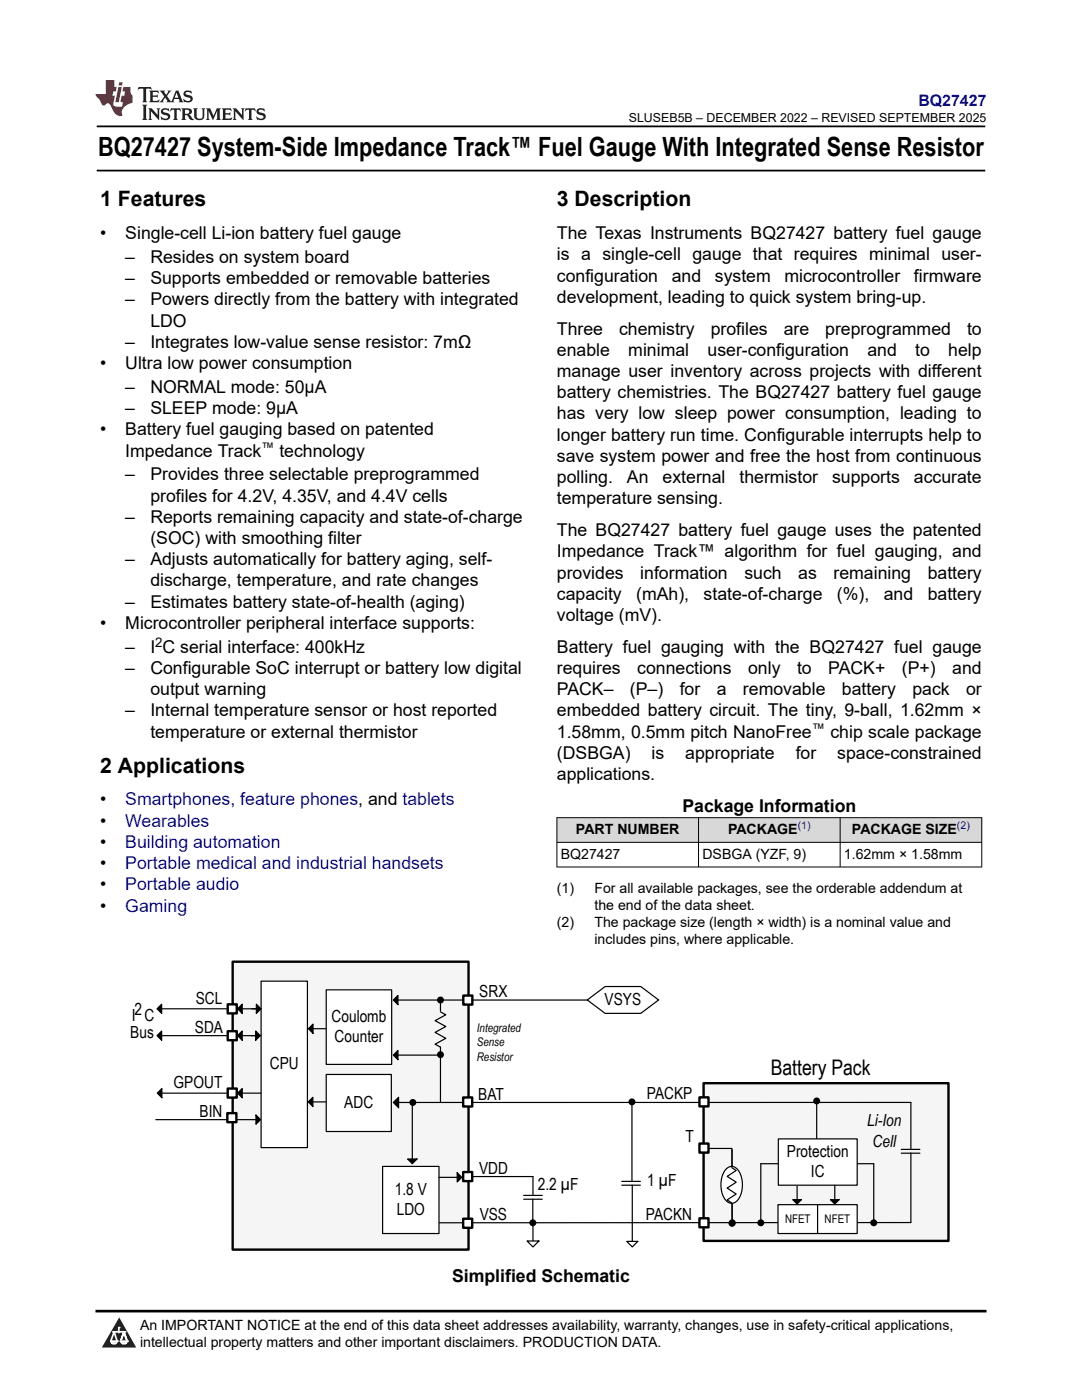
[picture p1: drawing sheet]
<svg xmlns="http://www.w3.org/2000/svg" width="216mm" height="279mm" viewBox="0 0 216 279" stroke-linecap="round" stroke-linejoin="round" font-family="sans-serif">
<defs><g id="words">
<text font-size="5.3" x="19.6" y="31.2">BQ27427 System-Side Impedance Track™ Fuel Gauge With Integrated Sense Resistor</text>
<text font-size="4.3" x="153.8" y="214.5">Battery Pack</text>
<g font-size="4.2">
<text x="20" y="41.2">1 Features</text>
<text x="111.1" y="41.2">3 Description</text>
<text x="20" y="154.2">2 Applications</text>
</g>
<g font-size="3.5">
<text x="20" y="47.7">•</text>
<text x="25" y="47.7">Single-cell Li-ion battery fuel gauge</text>
<text x="111.1" y="47.7">The Texas Instruments BQ27427 battery fuel gauge</text>
<text x="25" y="52.5">–</text>
<text x="30" y="52.5">Resides on system board</text>
<text x="111.1" y="52">is a single-cell gauge that requires minimal user-</text>
<text x="25" y="56.7">–</text>
<text x="30" y="56.7">Supports embedded or removable batteries</text>
<text x="111.1" y="56.2">configuration</text>
<text x="134" y="56.2">and</text>
<text x="142.6" y="56.2">system</text>
<text x="156.5" y="56.2">microcontroller</text>
<text x="182.4" y="56.2">firmware</text>
<text x="25" y="61">–</text>
<text x="30" y="61">Powers directly from the battery with integrated</text>
<text x="30" y="65.2">LDO</text>
<text x="111.1" y="60.4">development, leading to quick system bring-up.</text>
<text x="25" y="69.4">–</text>
<text x="30" y="69.4">Integrates low-value sense resistor: 7mΩ</text>
<text x="111.1" y="71">enable</text>
<text x="111.1" y="66.8">Three</text>
<text x="123.5" y="66.8">chemistry</text>
<text x="125.4" y="71">minimal</text>
<text x="141.2" y="71">user-configuration</text>
<text x="141.8" y="66.8">profiles</text>
<text x="156.4" y="66.8">are</text>
<text x="164.7" y="66.8">preprogrammed</text>
<text x="173.1" y="71">and</text>
<text x="182.6" y="71">to</text>
<text x="189.2" y="71">help</text>
<text x="193" y="66.8">to</text>
<text x="20" y="73.7">•</text>
<text x="25" y="73.7">Ultra low power consumption</text>
<text x="111.1" y="75.2">manage user inventory across projects with different</text>
<text x="25" y="78.4">–</text>
<text x="25" y="82.6">–</text>
<text x="30" y="78.4">NORMAL mode: 50µA</text>
<text x="30" y="82.6">SLEEP mode: 9µA</text>
<text x="111.1" y="83.7">has very low sleep power consumption, leading to</text>
<text x="111.1" y="79.5">battery chemistries. The BQ27427 battery fuel gauge</text>
<text x="20" y="86.9">•</text>
<text x="25" y="86.9">Battery fuel gauging based on patented</text>
<text x="111.1" y="87.9">longer battery run time. Configurable interrupts help to</text>
<text x="25" y="95.9">–</text>
<text x="25" y="91.1">Impedance Track</text>
<text x="30" y="95.9">Provides three selectable preprogrammed</text>
<text x="55.7" y="91.1">technology</text>
<text x="111.1" y="92.2">save system power and free the host from continuous</text>
<text x="30" y="100.1">profiles for 4.2V, 4.35V, and 4.4V cells</text>
<text x="111.1" y="100.6">temperature sensing.</text>
<text x="111.1" y="96.4">polling.</text>
<text x="125.1" y="96.4">An</text>
<text x="132.2" y="96.4">external</text>
<text x="147.6" y="96.4">thermistor</text>
<text x="166" y="96.4">supports</text>
<text x="182.4" y="96.4">accurate</text>
<text x="25" y="104.3">–</text>
<text x="30" y="104.3">Reports remaining capacity and state-of-charge</text>
<text x="111.1" y="107">The BQ27427 battery fuel gauge uses the patented</text>
<text x="25" y="112.8">–</text>
<text x="30" y="108.6">(SOC) with smoothing filter</text>
<text x="30" y="112.8">Adjusts automatically for battery aging, self-</text>
<text x="111.1" y="111.2">Impedance Track™ algorithm for fuel gauging, and</text>
<text x="30" y="117">discharge, temperature, and rate changes</text>
<text x="111.1" y="115.5">provides</text>
<text x="111.1" y="119.7">capacity</text>
<text x="126.9" y="119.7">(mAh),</text>
<text x="127.8" y="115.5">information</text>
<text x="140.4" y="119.7">state-of-charge</text>
<text x="148.5" y="115.5">such</text>
<text x="159.3" y="115.5">as</text>
<text x="166.3" y="115.5">remaining</text>
<text x="167" y="119.7">(%),</text>
<text x="176.4" y="119.7">and</text>
<text x="185.1" y="115.5">battery</text>
<text x="185.1" y="119.7">battery</text>
<text x="20" y="125.5">•</text>
<text x="25" y="121.3">–</text>
<text x="25" y="125.5">Microcontroller peripheral interface supports:</text>
<text x="30" y="121.3">Estimates battery state-of-health (aging)</text>
<text x="111.1" y="123.9">voltage (mV).</text>
<text x="25" y="130.3">–</text>
<text x="30" y="130.3">I C serial interface: 400kHz</text>
<text x="111.1" y="130.3">Battery fuel gauging with the BQ27427 fuel gauge</text>
<text x="25" y="134.5">–</text>
<text x="30" y="134.5">Configurable SoC interrupt or battery low digital</text>
<text x="111.1" y="134.5">requires</text>
<text x="127.2" y="134.5">connections</text>
<text x="149.3" y="134.5">only</text>
<text x="159" y="134.5">to</text>
<text x="165.3" y="134.5">PACK+</text>
<text x="180" y="134.5">(P+)</text>
<text x="190" y="134.5">and</text>
<text x="25" y="143">–</text>
<text x="30" y="138.7">output warning</text>
<text x="30" y="143">Internal temperature sensor or host reported</text>
<text x="111.1" y="143">embedded battery circuit. The tiny, 9-ball, 1.62mm ×</text>
<text x="111.1" y="138.7">PACK–</text>
<text x="125.7" y="138.7">(P–)</text>
<text x="135.6" y="138.7">for</text>
<text x="143" y="138.7">a</text>
<text x="148.3" y="138.7">removable</text>
<text x="168" y="138.7">battery</text>
<text x="182" y="138.7">pack</text>
<text x="192.8" y="138.7">or</text>
<text x="30" y="147.2">temperature or external thermistor</text>
<text x="111.1" y="147.2">1.58mm, 0.5mm pitch NanoFree</text>
<text x="165.7" y="147.2">chip scale package</text>
<text x="111.1" y="151.4">(DSBGA)</text>
<text x="111.1" y="155.7">applications.</text>
<text x="130" y="151.4">is</text>
<text x="136.7" y="151.4">appropriate</text>
<text x="158.8" y="151.4">for</text>
<text x="167.1" y="151.4">space-constrained</text>
<text x="20" y="160.8">•</text>
<text x="20" y="165">•</text>
<text x="136.2" y="162">Package Information</text>
<text x="20" y="169.2">•</text>
<text x="20" y="173.5">•</text>
<text x="20" y="177.7">•</text>
<text x="20" y="181.9">•</text>
<text x="90.2" y="255.8">Simplified Schematic</text>
</g>
<g font-size="3.5" fill="#00f">
<text x="25" y="160.8">Smartphones, feature phones, and tablets</text>
<text x="25" y="165">Wearables</text>
<text x="25" y="169.2">Building automation</text>
<text x="25" y="173.5">Portable medical and industrial handsets</text>
<text x="25" y="177.7">Portable audio</text>
<text x="25" y="181.9">Gaming</text>
</g>
<g font-size="3.3">
<text x="26.3" y="203.7">I C</text>
<text x="26.8" y="202.5">2</text>
<text x="39.1" y="200.3">SCL</text>
<text x="66.2" y="204">Coulomb</text>
<text x="95.6" y="199.1">SRX</text>
<text x="120.7" y="200.6">VSYS</text>
<text x="26" y="207.2">Bus</text>
<text x="38.9" y="206.1">SDA</text>
<text x="66.8" y="208">Counter</text>
<text x="53.8" y="213.4">CPU</text>
<text x="34.7" y="217.2">GPOUT</text>
<text x="68.7" y="221.1">ADC</text>
<text x="95.4" y="219.4">BAT</text>
<text x="129.1" y="219.3">PACKP</text>
<text x="39.8" y="222.8">BIN</text>
<text x="136.8" y="227.9">T</text>
<text x="173" y="224.8">Li-Ion</text>
<text x="157" y="230.9">Protection</text>
<text x="174.1" y="228.8">Cell</text>
<text x="78.8" y="238.5">1.8 V</text>
<text x="95.6" y="234.3">VDD</text>
<text x="107.3" y="237.5">2.2 µF</text>
<text x="129.1" y="236.7">1 µF</text>
<text x="161.8" y="234.9">IC</text>
<text x="79.2" y="242.5">LDO</text>
<text x="95.7" y="243.5">VSS</text>
<text x="128.9" y="243.5">PACKN</text>
</g>
<text font-size="3.2" fill="#00f" x="183.3" y="21.1">BQ27427</text>
<g font-size="2.8">
<text x="114.9" y="166.5">PART NUMBER</text>
<text x="145.3" y="166.5">PACKAGE</text>
<text x="170" y="166.5">PACKAGE SIZE</text>
<text x="111.9" y="171.4">BQ27427</text>
<text x="140.2" y="171.4">DSBGA (YZF, 9)</text>
<text x="168.4" y="171.4">1.62mm × 1.58mm</text>
<text x="111.1" y="178.2">(1)</text>
<text x="118.6" y="178.2">For all available packages, see the orderable addendum at</text>
<text x="111.1" y="185">(2)</text>
<text x="118.6" y="181.6">the end of the data sheet.</text>
<text x="118.6" y="185">The package size (length × width) is a nominal value and</text>
<text x="118.6" y="188.3">includes pins, where applicable.</text>
<text x="27.9" y="265.5">An IMPORTANT NOTICE at the end of this data sheet addresses availability, warranty, changes, use in safety-critical applications,</text>
<text x="27.9" y="268.9">intellectual property matters and other important disclaimers. PRODUCTION DATA.</text>
</g>
<g font-size="2.6">
<text x="52.1" y="90.3">™</text>
<text x="31" y="129.1">2</text>
<text x="162" y="146.4">™</text>
</g>
<text font-size="2.5" x="125.5" y="24.3">SLUSEB5B – DECEMBER 2022 – REVISED SEPTEMBER 2025</text>
<g font-size="2.4">
<text x="95.1" y="206">Integrated</text>
<text x="95.1" y="208.8">Sense</text>
<text x="95.1" y="211.7">Resistor</text>
<text x="156.6" y="244">NFET</text>
<text x="164.5" y="244">NFET</text>
</g>
<g font-size="2.1" fill="#00f">
<text x="159.2" y="165.5">(1)</text>
<text x="191" y="165.5">(2)</text>
</g>
</g></defs>
<path d="M19.3 25.2h177.3M19.3 34h177.3" fill="none" stroke="#000" stroke-width=".35"/>
<g fill="#d8d8d8">
<path d="M111.1 163.2h84.8v4.9h-84.8z" fill-rule="evenodd"/>
<path d="M111.2 163.2h28.1v4.8h-28.1z" fill-rule="evenodd"/>
<path d="M139.4 163.2h28.2v4.8h-28.2z" fill-rule="evenodd"/>
<path d="M167.7 163.2h28.1v4.8h-28.1z" fill-rule="evenodd"/>
</g>
<path d="M111.1 163.2h84.9M111.1 168.1h84.9M111.1 173h84.9M111.1 163.1v10M139.4 163.1v10M167.6 163.1v10M195.9 163.1v10" fill="none" stroke="#000" stroke-width=".2"/>
<path d="M140.4 216.2h48.9v31.4h-48.9z" fill-rule="evenodd" fill="#f5f5f5"/>
<path d="M140.4 216.2h48.9v31.4h-48.9z" fill="none" stroke="#000" stroke-width=".48"/>
<path d="M163 220.2v7.8" fill="none" stroke="#000" stroke-width=".24"/>
<circle cx="163" cy="219.7" r=".69" fill="#000"/>
<path d="M46.4 191.9h47.1v57.5h-47.1z" fill-rule="evenodd" fill="#f5f5f5"/>
<path d="M46.4 191.9h47.1v57.5h-47.1z" fill="none" stroke="#000" stroke-width=".48"/>
<path d="M79.4 209.7v1.8l-.9-.9zM79.4 210.6h8.5M151.8 232.2h22.5M158.2 239.4h1.7l-.8 .9zM159.1 236.5v2.9M181.8 220h-98.9M146.1 243.5v-14.1v14.2M181.8 244h-94.2" fill="none" stroke="#000" stroke-width=".24"/>
<g fill="#000">
<path d="M79.4 209.7v1.8l-.9-.9zM158.2 239.4h1.7l-.8 .9z"/>
<circle cx="82.4" cy="220" r=".69"/>
<circle cx="146.1" cy="244.1" r=".69"/>
<circle cx="146.1" cy="244" r=".69"/>
</g>
<path d="M92.4 243.2h1.8v1.8h-1.8z" fill-rule="evenodd" fill="#fff"/>
<path d="M92.4 243.2h1.8v1.8h-1.8z" fill="none" stroke="#000" stroke-width=".48"/>
<path d="M92.4 233.9h1.8v1.8h-1.8z" fill-rule="evenodd" fill="#fff"/>
<path d="M92.4 233.9h1.8v1.8h-1.8z" fill="none" stroke="#000" stroke-width=".48"/>
<path d="M92.4 219h1.8v1.8h-1.8z" fill-rule="evenodd" fill="#fff"/>
<path d="M92.4 219h1.8v1.8h-1.8z" fill="none" stroke="#000" stroke-width=".48"/>
<path d="M45.4 200.4h1.8v1.8h-1.8z" fill-rule="evenodd" fill="#fff"/>
<path d="M45.4 200.4h1.8v1.8h-1.8z" fill="none" stroke="#000" stroke-width=".48"/>
<path d="M45.4 205.8h1.8v1.8h-1.8z" fill-rule="evenodd" fill="#fff"/>
<path d="M45.4 205.8h1.8v1.8h-1.8z" fill="none" stroke="#000" stroke-width=".48"/>
<path d="M45.4 217.2h1.8v1.9h-1.8z" fill-rule="evenodd" fill="#fff"/>
<path d="M45.4 217.2h1.8v1.9h-1.8z" fill="none" stroke="#000" stroke-width=".48"/>
<path d="M139.6 243.1h1.8v1.8h-1.8z" fill-rule="evenodd" fill="#fff"/>
<path d="M139.6 243.1h1.8v1.8h-1.8z" fill="none" stroke="#000" stroke-width=".48"/>
<path d="M139.6 219h1.8v1.8h-1.8z" fill-rule="evenodd" fill="#fff"/>
<path d="M139.6 219h1.8v1.8h-1.8z" fill="none" stroke="#000" stroke-width=".48"/>
<path d="M126.2 236.5v11.2M105.2 247.7h2.3l-1.2 1.2zM106.3 244.6v3.1M125.1 247.7h2.2l-1.1 1.2z" fill="none" stroke="#000" stroke-width=".24"/>
<path d="M76.3 232.8h11.3v13.4h-11.3z" fill-rule="evenodd" fill="#fff"/>
<path d="M76.3 232.8h11.3v13.4h-11.3z" fill="none" stroke="#000" stroke-width=".24"/>
<path d="M52.1 195.8h9.2v33.2h-9.2z" fill-rule="evenodd" fill="#fff"/>
<path d="M52.1 195.8h9.2v33.2h-9.2z" fill="none" stroke="#000" stroke-width=".24"/>
<path d="M155.3 227.3h15.7v9.2h-15.7z" fill-rule="evenodd" fill="#fff"/>
<path d="M155.3 227.3h15.7v9.2h-15.7z" fill="none" stroke="#000" stroke-width=".24"/>
<path d="M155.2 240.4h7.9v5.8h-7.9z" fill-rule="evenodd" fill="#fff"/>
<path d="M155.2 240.4h7.9v5.8h-7.9z" fill="none" stroke="#000" stroke-width=".24"/>
<path d="M163.1 240.4h7.9v5.8h-7.9z" fill-rule="evenodd" fill="#fff"/>
<path d="M163.1 240.4h7.9v5.8h-7.9z" fill="none" stroke="#000" stroke-width=".24"/>
<path d="M145.1 233.2a1.65 1.65 0 0 1 2.6 1 5.3 5.3 0 0 1-.8 5.6 1.65 1.65 0 0 1-2.6-1 5.3 5.3 0 0 1 .8-5.6z" fill-rule="evenodd" fill="#fff"/>
<g fill="none" stroke="#000" stroke-width=".24">
<path d="M79.4 198.7v1.8l-.9-.9zM79.4 199.6h38.1M32.3 200.4v1.8l-1-.9zM32.3 205.8v1.8l-1-.9zM32.3 201.3h13M32.3 206.7h13M32.3 217.2v1.9l-.9-.9zM32.3 218.2h13M48.3 217.2v1.9l-.9-.9zM48.3 200.4v1.8l-.9-.9zM48.3 205.8v1.8l-.9-.9zM48.3 201.3h3.8"/>
<path d="M48.3 206.7h3.8M48.3 218.2h3.8M51 205.8l.9 .9-.9 .9zM51.2 200.4l.9 .9-.9 .9zM62.4 219v1.8l-.9-.9zM62.4 219.9h3.1M62.5 204.4v1.8l-1-.9zM62.5 205.3h2.9M87.9 200.1v1.7M87.9 211v9M87.9 201.9l1.1 .6-2.2 1.2 2.2 1.2-2.2 1.1 2.2 1.2-2.2 1.2 1.1 .6M78.5 220l1-1v2.1z"/>
<path d="M79.5 220h2.2M81.3 231.3h1.9l-.9 .9zM82.3 220.5v10.8M87.6 235h3.6M91.2 234l.9 1-.9 .9zM104.5 239.3h3.7M104.5 238.6h3.7M106.3 239.3v4.2M124.1 236.5h3.7M124.1 235.8h3.7M126.1 220.4v15.4M140.4 229.2h5.7"/>
<path d="M145.1 233.2a1.65 1.65 0 0 1 2.6 1 5.3 5.3 0 0 1-.8 5.6 1.65 1.65 0 0 1-2.6-1 5.3 5.3 0 0 1 .8-5.6zM146 233l.9 .6-1.8 1.2 1.8 1.1-1.8 1.2 1.8 1.2-1.8 1.2 .9 .6M151.8 232.2v11.3M165.7 239.4h1.7l-.8 .9zM166.6 236.5v2.9M174.3 232.2v11.3M179.8 230.1h3.8M179.8 229.4h3.8M181.8 220v9.4M181.8 230.1v13.9"/>
</g>
<g fill="#000">
<path d="M32.3 200.4v1.8l-1-.9zM32.3 205.8v1.8l-1-.9zM32.3 217.2v1.9l-.9-.9zM48.3 217.2v1.9l-.9-.9zM48.3 200.4v1.8l-.9-.9zM48.3 205.8v1.8l-.9-.9zM51 205.8l.9 .9-.9 .9zM51.2 200.4l.9 .9-.9 .9zM62.5 204.4v1.8l-1-.9zM79.4 198.7v1.8l-.9-.9zM62.4 219v1.8l-.9-.9zM78.5 220l1-1v2.1z"/>
<path d="M81.3 231.3h1.9l-.9 .9zM91.2 234l.9 1-.9 .9zM165.7 239.4h1.7l-.8 .9z"/>
<circle cx="87.9" cy="199.6" r=".69"/>
<circle cx="87.9" cy="210.5" r=".69"/>
<circle cx="126.1" cy="219.9" r=".69"/>
<circle cx="106.3" cy="244" r=".69"/>
<circle cx="151.8" cy="244" r=".69"/>
<circle cx="174.3" cy="244" r=".69"/>
</g>
<path d="M117.2 199.6l3.5-2.7h7.2l3.5 2.7-3.5 2.6h-7.2z" fill-rule="evenodd" fill="#fff"/>
<path d="M117.2 199.6l3.5-2.7h7.2l3.5 2.7-3.5 2.6h-7.2zM94.2 234.8h12.2l-.1 3.8" fill="none" stroke="#000" stroke-width=".24"/>
<path d="M139.6 228.2h1.8v1.8h-1.8z" fill-rule="evenodd" fill="#fff"/>
<path d="M139.6 228.2h1.8v1.8h-1.8z" fill="none" stroke="#000" stroke-width=".48"/>
<path d="M65.1 197.5h13.1v14.9h-13.1z" fill-rule="evenodd" fill="#fff"/>
<path d="M65.1 197.5h13.1v14.9h-13.1z" fill="none" stroke="#000" stroke-width=".24"/>
<path d="M65.1 214.4h13v11.4h-13z" fill-rule="evenodd" fill="#fff"/>
<path d="M65.1 214.4h13v11.4h-13zM87.9 209v1.6" fill="none" stroke="#000" stroke-width=".24"/>
<path d="M92.4 198.7h1.9v1.8h-1.9z" fill-rule="evenodd" fill="#fff"/>
<path d="M92.4 198.7h1.9v1.8h-1.9z" fill="none" stroke="#000" stroke-width=".48"/>
<path d="M51.1 222.5l.9 .9-.9 1z" fill="#000"/>
<path d="M31.1 223.4h20M51.1 222.5l.9 .9-.9 1z" fill="none" stroke="#000" stroke-width=".24"/>
<path d="M45.4 222.2h1.8v1.8h-1.8z" fill-rule="evenodd" fill="#fff"/>
<path d="M45.4 222.2h1.8v1.8h-1.8z" fill="none" stroke="#000" stroke-width=".48"/>
<path d="M0 0h215.9v23.8h-215.9z" fill-rule="evenodd" fill="#fff"/>
<path d="M27.7 17.4l-.2 .6 .5-.3h.6v.2v2.1l-.2 .4h1l-.2-.4v-2.1v-.2h.5l.5 .3-.1-.6zM29.8 18.1l.2 .4v1.5l-.2 .4h1.9l.1-.6a1.08 1.08 0 0 1-1.3 .2v-.7h.6l.4 .2v-.6l-.4 .2h-.6v-.6l.2-.1a1 1 0 0 1 1 .2l-.1-.5zM31.8 18.1l1 1.1-1 1.2h.9l-.2-.2 .4-.7 .5 .7-.2 .2h1.6l-.2-.2 .1-.4h1l.1 .4-.1 .2h.9l-.2-.3-.8-2h-.5l-1 2.2-.8-1.1 .9-1.1h-.8l.2 .2-.5 .7-.3-.7 .1-.2zM35.2 18.5l.4 1h-.8zM36.8 18.2a.65 .65 0 0 0-.2 .8 .65 .65 0 0 0 .6 .4l.7 .2 .1 .2a.79 .79 0 0 1-.7 .4 .79 .79 0 0 1-.7-.5l.1 .7 .2-.1a.93 .93 0 0 0 1.1 .1 .93 .93 0 0 0 .4-1 1.46 1.46 0 0 0-1.2-.6l-.1-.3a1.09 1.09 0 0 1 1.2 .2l-.2-.6-.1 .1-.6-.2zM28.4 20.9l.2 .4v2.3l-.2 .3h1l-.2-.3v-2.3l.2-.4zM29.6 21.6l.2 .4v1.6l-.2 .3h.8l-.3-.3v-1.4l1.7 1.8v-2l.2-.4h-.8l.2 .2 .1 1.1-1.2-1.3zM32.3 21.8a.65 .65 0 0 0-.2 .7 .65 .65 0 0 0 .7 .4l.6 .2 .1 .2a.79 .79 0 0 1-.7 .4 .79 .79 0 0 1-.7-.5l.1 .7 .2-.1a.93 .93 0 0 0 1.1 .1 .93 .93 0 0 0 .4-.9 1.46 1.46 0 0 0-1.2-.6l-.1-.4a1.09 1.09 0 0 1 1.2 .2l-.2-.6-.1 .1-.6-.1zM34.1 21.6l-.1 .7a.63 .63 0 0 1 .7-.4l.1 1.7-.3 .3h1l-.2-.3v-1.7a.66 .66 0 0 1 .8 .4l-.1-.7zM36.2 21.6l.2 .4v1.6l-.2 .3h.9l-.2-.2v-.7h.5l.1 .2a.79 .79 0 0 0 1.2 .6l-1-.9a.61 .61 0 0 0 .6-.6 .61 .61 0 0 0-.5-.6zM36.9 21.9h.2a.47 .47 0 0 1 .5 .1 .47 .47 0 0 1 .1 .5l-.2 .2h-.6zM38.5 21.6l.2 .2a2.27 2.27 0 0 0 .4 2 1.04 1.04 0 0 0 1.7-.7v-1.3l.2-.2h-.8l.2 .4v1.1a.6 .6 0 0 1-.6 .6 .6 .6 0 0 1-.6-.6v-1.1l.3-.4zM41.1 21.6l.2 .4v1.6l-.2 .3h.7l-.2-.3v-1.5l.9 1.9 .8-1.9v1.5l-.2 .3h1l-.3-.3v-1.6l.3-.4h-.8l-.7 1.5-.7-1.5zM44.3 21.6l.2 .4v1.6l-.2 .3h1.9l.1-.5a1.09 1.09 0 0 1-1.3 .1v-.6h.6l.4 .1v-.6l-.4 .2h-.6v-.6l.2-.1a1.01 1.01 0 0 1 1 .3l-.1-.6zM46.4 21.6l.3 .4v1.6l-.3 .3h.8l-.2-.3v-1.4l1.6 1.8v-2l.2-.4h-.7l.2 .2v1.1l-1.2-1.3zM49 21.6l-.1 .7a.63 .63 0 0 1 .8-.4v1.7l-.3 .3h1l-.2-.3v-1.7a.66 .66 0 0 1 .8 .4l-.1-.7zM51.4 21.8a.65 .65 0 0 0-.2 .7 .65 .65 0 0 0 .6 .4l.6 .2 .2 .2a.79 .79 0 0 1-.8 .4 .79 .79 0 0 1-.6-.5l.1 .7 .2-.1a.93 .93 0 0 0 1 .1 .93 .93 0 0 0 .5-.9 1.46 1.46 0 0 0-1.3-.6l-.1-.4a1.09 1.09 0 0 1 1.3 .2l-.2-.6-.2 .1-.5-.1z" fill="#231f20"/>
<path d="M21.1 16v2.8h-2.1l.1 .3 .9 1a.95 .95 0 0 0 .9 .9 .59 .59 0 0 1 .6-.4 .59 .59 0 0 1 .5 .4l.4 .8a1.59 1.59 0 0 0 2.1 1.3 1.61 1.61 0 0 1 1-2.2l1-.4-.1-1.5a1.59 1.59 0 0 1-.4-1.6h-1.4l-.2 .9h.5l-.1 .8h-.5l-.2 1v.2l.4 .1-.2 .9h-.6a.73 .73 0 0 1-1.1-.7l.3-1.5h-.5l.2-.8h.5l.2-.9h-.5v-1.4zM23.6 17.4l-.6 3h.7l.6-3zM23.8 16.4l-.1 .7h.7l.1-.7z" fill="#ed1c24"/>
<path d="M0 261.4h215.9v18h-215.9z" fill-rule="evenodd" fill="#fff"/>
<path d="M23.8 262.9l3.4 6h-6.9z" fill="#231f20"/>
<path d="M22.1 267.7h1.3l-.4 .5h-.3a.55 .55 0 0 1-.6-.5z" fill-rule="evenodd" fill="#fff"/>
<path d="M22.1 267.7h1.3l-.4 .5h-.3a.55 .55 0 0 1-.6-.5z" fill="none" stroke="#231f20" stroke-width=".34"/>
<path d="M22.1 267.7h1.3l-.4 .5h-.5zM23.7 265.9h.1M23.7 264.9v1z" fill="none" stroke="#fff" stroke-width=".34"/>
<circle cx="23.7" cy="264.9" r=".17" fill="#fff"/>
<path d="M22.6 265.8h.1M22.6 265.8h2.3z" fill="none" stroke="#fff" stroke-width=".34"/>
<circle cx="24.9" cy="265.8" r=".17" fill="#fff"/>
<path d="M24 267.7h.1" fill="none" stroke="#fff" stroke-width=".34"/>
<path d="M24.7 265.8l-.7 1.9z" fill="#fff"/>
<path d="M24.7 265.8l-.7 1.9z" fill="none" stroke="#fff" stroke-width=".34"/>
<path d="M24.7 265.8l.7 1.9z" fill="#fff"/>
<path d="M24.7 265.8l.7 1.9zM25.3 267.7h.1" fill="none" stroke="#fff" stroke-width=".34"/>
<circle cx="22.1" cy="267.7" r=".17" fill="#fff"/>
<path d="M22.8 265.8l-.7 1.9zM22.8 265.8l.6 1.9z" fill="none" stroke="#fff" stroke-width=".34"/>
<circle cx="23.4" cy="267.7" r=".17" fill="#fff"/>
<path d="M24.1 267.7h1.3a.65 .65 0 0 1-.6 .5 .65 .65 0 0 1-.7-.5z" fill-rule="evenodd" fill="#fff"/>
<path d="M24.1 267.7h1.3a.65 .65 0 0 1-.6 .5 .65 .65 0 0 1-.7-.5z" fill="none" stroke="#231f20" stroke-width=".34"/>
<path d="M24 267.7h.1M24.1 267.7h1.3l-.4 .5h-.5z" fill="none" stroke="#fff" stroke-width=".34"/>
<circle cx="25.4" cy="267.7" r=".17" fill="#fff"/>
<path d="M19 261.7h177.8" fill="none" stroke="#000" stroke-width=".53"/>
<use href="#words"/>
</svg>
